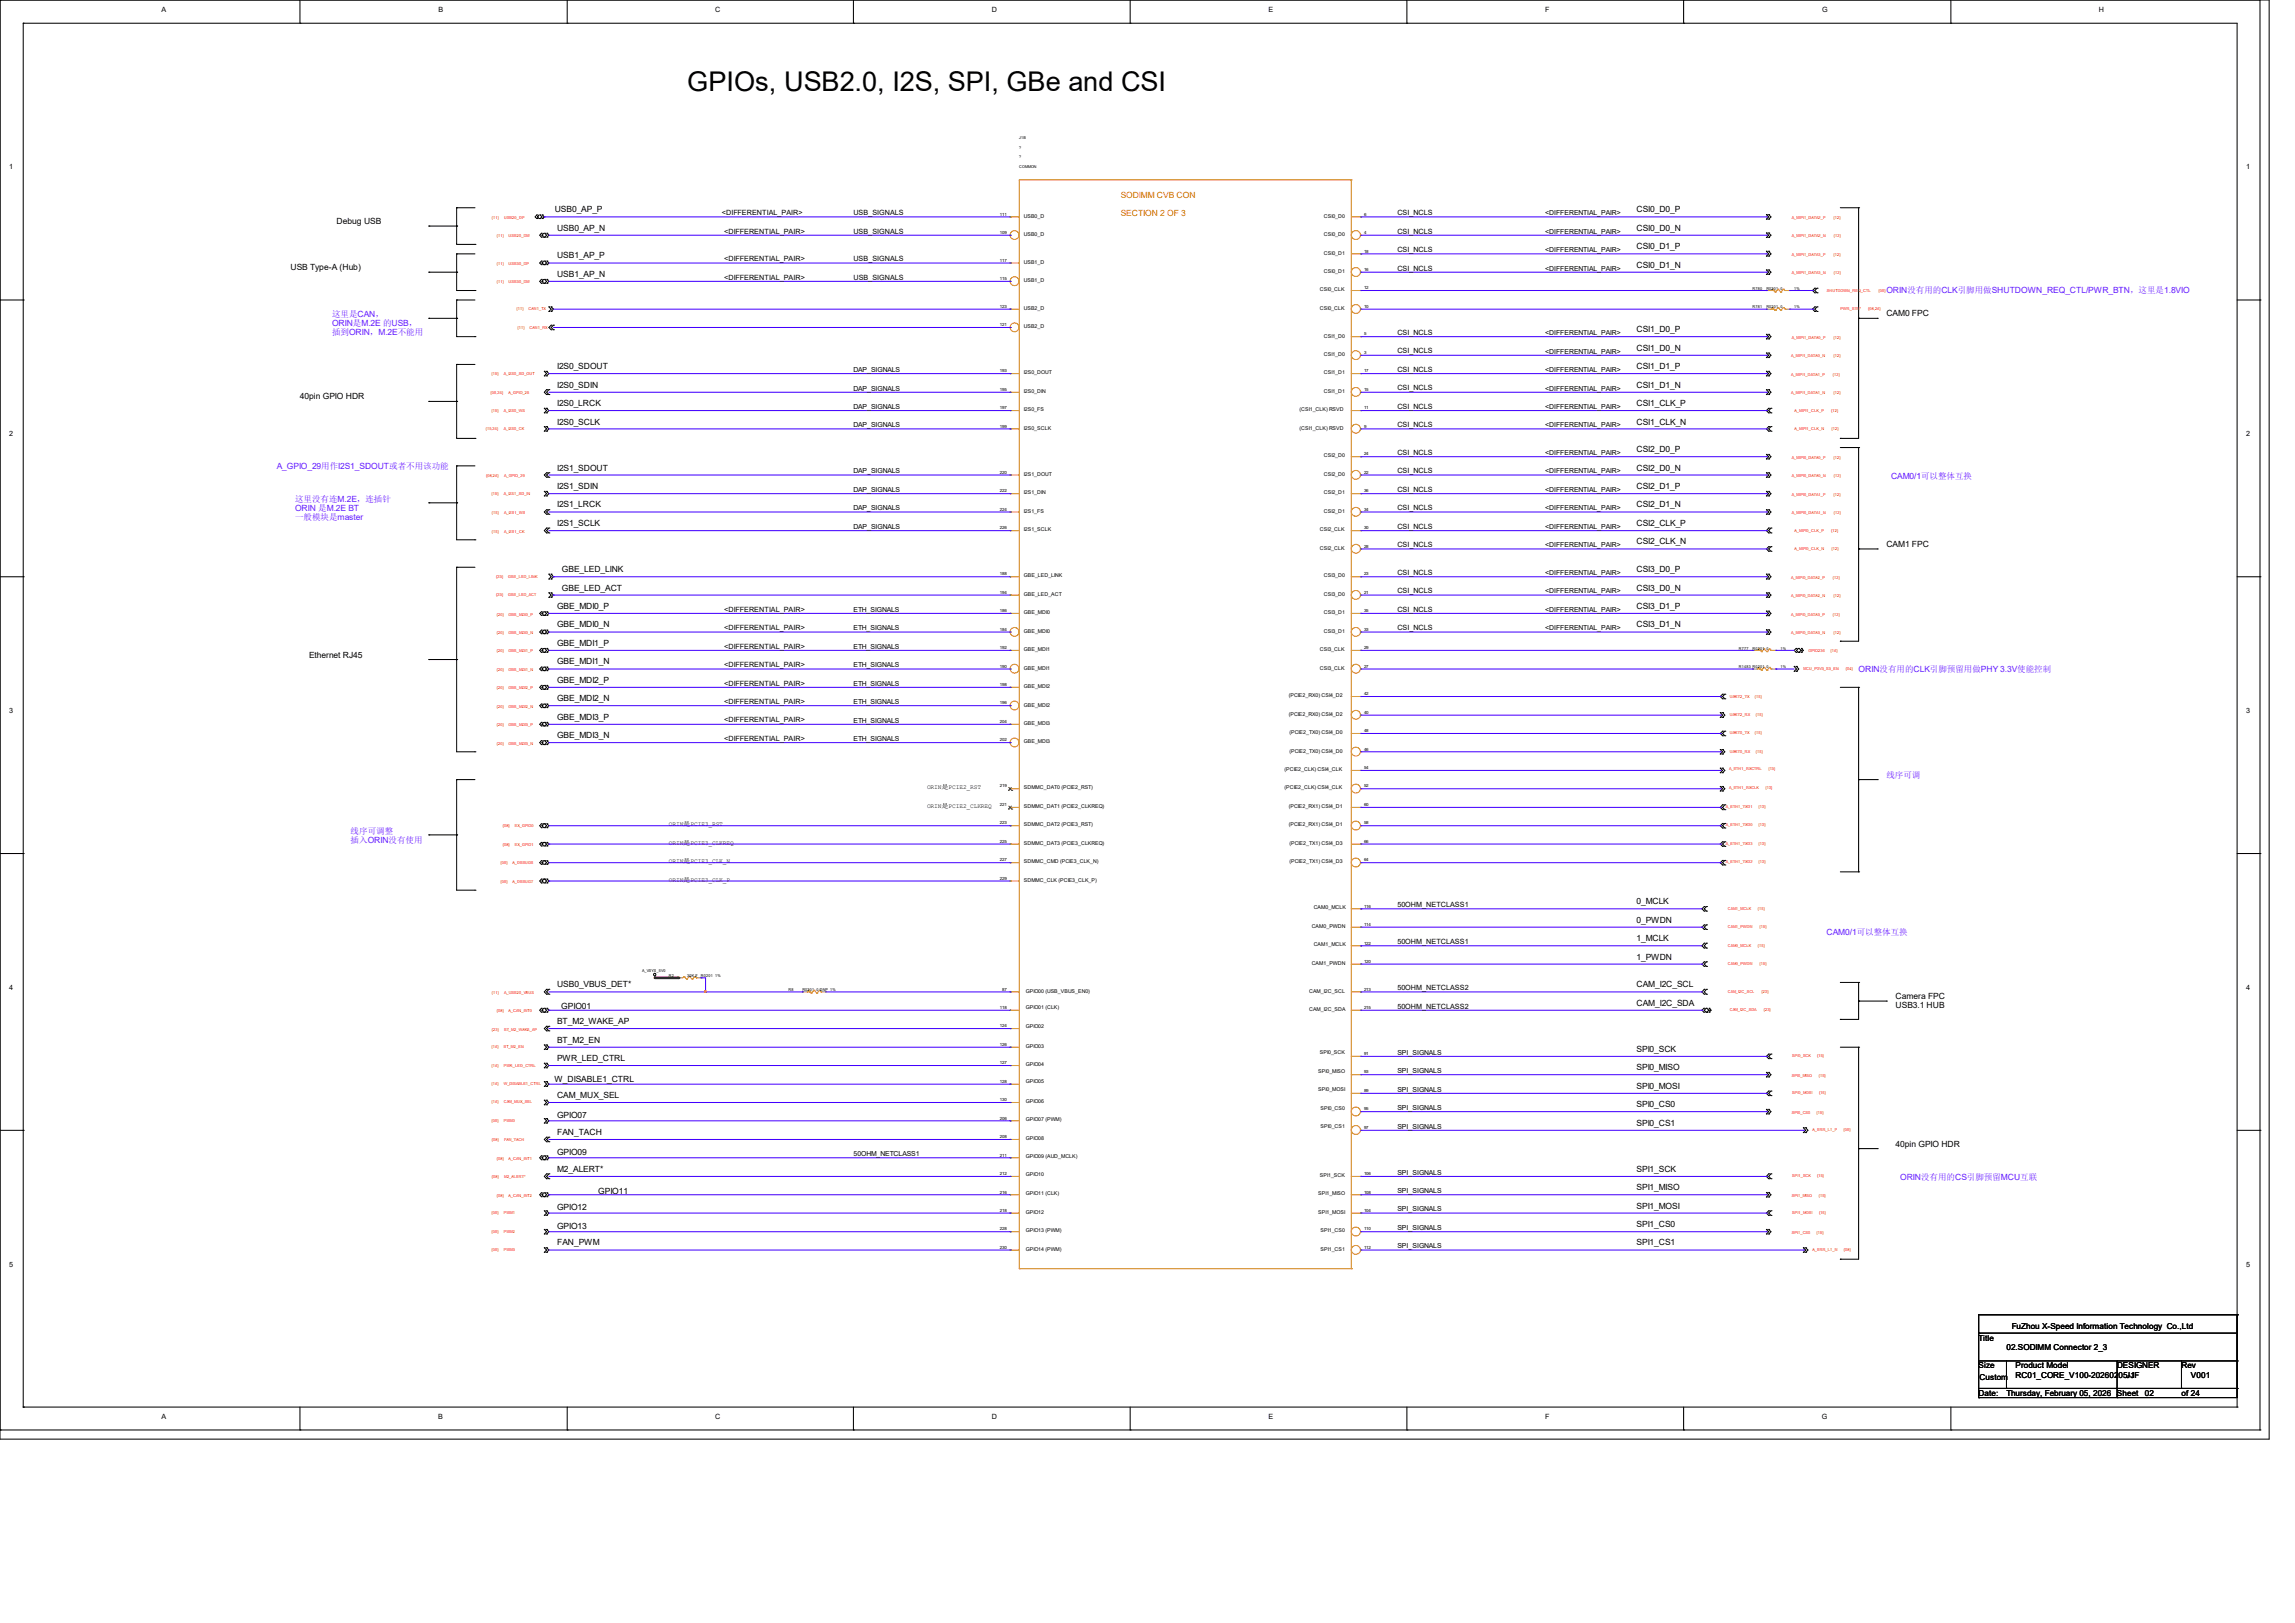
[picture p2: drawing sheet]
<svg xmlns="http://www.w3.org/2000/svg" width="297mm" height="210mm" viewBox="0 0 297 210" stroke-linecap="round" stroke-linejoin="round" font-family="sans-serif">
<defs><g id="words">
<text font-size="3.5" x="88.9" y="11.7">GPIOs, USB2.0, I2S, SPI, GBe and CSI</text>
<g font-size="1.1">
<text x="43.6" y="29">Debug USB</text>
<text x="71.8" y="27.5">USB0_AP_P</text>
<text x="72.1" y="29.8">USB0_AP_N</text>
<text x="211.8" y="29.8">CSI0_D0_N</text>
<text x="211.8" y="27.5">CSI0_D0_P</text>
<text x="37.6" y="35">USB Type-A (Hub)</text>
<text x="72.1" y="35.8">USB1_AP_N</text>
<text x="72.1" y="33.4">USB1_AP_P</text>
<text x="211.8" y="34.6">CSI0_D1_N</text>
<text x="211.8" y="32.3">CSI0_D1_P</text>
<text x="244.1" y="40.9">CAM0 FPC</text>
<text x="72.1" y="47.8">I2S0_SDOUT</text>
<text x="211.8" y="45.4">CSI1_D0_N</text>
<text x="211.8" y="43">CSI1_D0_P</text>
<text x="211.8" y="47.8">CSI1_D1_P</text>
<text x="38.8" y="51.7">40pin GPIO HDR</text>
<text x="72.1" y="52.5">I2S0_LRCK</text>
<text x="72.1" y="50.2">I2S0_SDIN</text>
<text x="211.8" y="52.5">CSI1_CLK_P</text>
<text x="211.8" y="50.2">CSI1_D1_N</text>
<text x="72.1" y="54.9">I2S0_SCLK</text>
<text x="211.8" y="54.9">CSI1_CLK_N</text>
<text x="211.8" y="58.5">CSI2_D0_P</text>
<text x="72.1" y="65.7">I2S1_LRCK</text>
<text x="72.1" y="63.3">I2S1_SDIN</text>
<text x="72.1" y="60.9">I2S1_SDOUT</text>
<text x="211.8" y="60.9">CSI2_D0_N</text>
<text x="211.8" y="65.7">CSI2_D1_N</text>
<text x="211.8" y="63.3">CSI2_D1_P</text>
<text x="72.1" y="68.1">I2S1_SCLK</text>
<text x="211.8" y="70.4">CSI2_CLK_N</text>
<text x="211.8" y="68.1">CSI2_CLK_P</text>
<text x="244.1" y="70.8">CAM1 FPC</text>
<text x="72.7" y="76.4">GBE_LED_ACT</text>
<text x="72.7" y="74">GBE_LED_LINK</text>
<text x="211.8" y="76.4">CSI3_D0_N</text>
<text x="211.8" y="74">CSI3_D0_P</text>
<text x="72.1" y="81.2">GBE_MDI0_N</text>
<text x="72.1" y="78.8">GBE_MDI0_P</text>
<text x="72.1" y="83.6">GBE_MDI1_P</text>
<text x="211.8" y="81.2">CSI3_D1_N</text>
<text x="211.8" y="78.8">CSI3_D1_P</text>
<text x="40" y="85.1">Ethernet RJ45</text>
<text x="72.1" y="86">GBE_MDI1_N</text>
<text x="72.1" y="88.3">GBE_MDI2_P</text>
<text x="72.1" y="90.8">GBE_MDI2_N</text>
<text x="72.1" y="95.5">GBE_MDI3_N</text>
<text x="72.1" y="93.1">GBE_MDI3_P</text>
<text x="211.8" y="117">0_MCLK</text>
<text x="211.8" y="119.4">0_PWDN</text>
<text x="211.8" y="121.8">1_MCLK</text>
<text x="211.8" y="124.2">1_PWDN</text>
<text x="72.1" y="127.8">USB0_VBUS_DET*</text>
<text x="72.6" y="130.6">GPIO01</text>
<text x="211.8" y="127.8">CAM_I2C_SCL</text>
<text x="211.8" y="130.1">CAM_I2C_SDA</text>
<text x="245.3" y="129.3">Camera FPC</text>
<text x="245.3" y="130.5">USB3.1 HUB</text>
<text x="72.1" y="134.9">BT_M2_EN</text>
<text x="72.1" y="132.5">BT_M2_WAKE_AP</text>
<text x="72.1" y="137.3">PWR_LED_CTRL</text>
<text x="211.8" y="136.1">SPI0_SCK</text>
<text x="71.8" y="140">W_DISABLE1_CTRL</text>
<text x="72.1" y="142.1">CAM_MUX_SEL</text>
<text x="211.8" y="143.3">SPI0_CS0</text>
<text x="211.8" y="138.5">SPI0_MISO</text>
<text x="211.8" y="140.9">SPI0_MOSI</text>
<text x="72.1" y="146.9">FAN_TACH</text>
<text x="72.1" y="144.7">GPIO07</text>
<text x="72.1" y="149.4">GPIO09</text>
<text x="211.8" y="145.7">SPI0_CS1</text>
<text x="245.3" y="148.4">40pin GPIO HDR</text>
<text x="72.1" y="151.6">M2_ALERT*</text>
<text x="77.4" y="154.5">GPIO11</text>
<text x="211.8" y="154">SPI1_MISO</text>
<text x="211.8" y="151.6">SPI1_SCK</text>
<text x="72.1" y="161.2">FAN_PWM</text>
<text x="72.1" y="156.6">GPIO12</text>
<text x="72.1" y="159">GPIO13</text>
<text x="211.8" y="158.8">SPI1_CS0</text>
<text x="211.8" y="161.2">SPI1_CS1</text>
<text x="211.8" y="156.4">SPI1_MOSI</text>
<text x="256.1" y="173.5">Title</text>
<text x="260.3" y="171.9">FuZhou X-Speed Information Technology Co.,Ltd</text>
<text x="256.1" y="177.1">Size</text>
<text x="256.2" y="178.6">Custom</text>
<text x="259.7" y="174.7">02.SODIMM Connector 2_3</text>
<text x="260.9" y="177.1">Product Model</text>
<text x="260.9" y="178.3">RC01_CORE_V100-20260205-1</text>
<text x="274" y="177.1">DESIGNER</text>
<text x="275.2" y="178.3">JJF</text>
<text x="282.3" y="177.1">Rev</text>
<text x="283.5" y="178.3">V001</text>
<text x="256.1" y="180.6">Date:</text>
<text x="259.7" y="180.6">Thursday, February 05, 2026 Sheet</text>
<text x="277.6" y="180.6">02</text>
<text x="282.3" y="180.6">of 24</text>
</g>
<g font-size="1.1" fill="#cc8006">
<text x="145" y="28">SECTION 2 OF 3</text>
<text x="145" y="25.6">SODIMM CVB CON</text>
</g>
<g font-size="1.1" fill="#8000ff">
<text x="43" y="41.1">这里是CAN，</text>
<text x="244.1" y="37.9">ORIN没有用的CLK引脚用做SHUTDOWN_REQ_CTL/PWR_BTN，这里是1.8VIO</text>
<text x="43" y="42.2">ORIN是M.2E 的USB，</text>
<text x="43" y="43.3">插到ORIN，M.2E不能用</text>
<text x="35.8" y="60.7">A_GPIO_29用作I2S1_SDOUT或者不用该功能</text>
<text x="38.2" y="64.9">这里没有连M.2E，连插针</text>
<text x="244.7" y="61.9">CAM0/1可以整体互换</text>
<text x="38.2" y="66.1">ORIN 是M.2E BT</text>
<text x="38.2" y="67.2">一般模块是master</text>
<text x="240.5" y="87">ORIN没有用的CLK引脚预留用做PHY 3.3V使能控制</text>
<text x="244.1" y="100.6">线序可调</text>
<text x="45.4" y="107.9">线序可调整</text>
<text x="45.4" y="109.1">插入ORIN没有使用</text>
<text x="236.4" y="121">CAM0/1可以整体互换</text>
<text x="245.9" y="152.7">ORIN没有用的CS引脚预留MCU互联</text>
</g>
<g font-size=".9">
<text x="20.9" y="1.6">A</text>
<text x="56.7" y="1.6">B</text>
<text x="92.5" y="1.6">C</text>
<text x="128.4" y="1.6">D</text>
<text x="164.2" y="1.6">E</text>
<text x="200" y="1.6">F</text>
<text x="235.8" y="1.6">G</text>
<text x="271.6" y="1.6">H</text>
<text x="1.2" y="21.8">1</text>
<text x="290.7" y="21.8">1</text>
<text x="93.4" y="27.8">&lt;DIFFERENTIAL_PAIR&gt;</text>
<text x="110.4" y="27.8">USB_SIGNALS</text>
<text x="180.8" y="27.8">CSI_NCLS</text>
<text x="200" y="27.9">&lt;DIFFERENTIAL_PAIR&gt;</text>
<text x="93.7" y="30.2">&lt;DIFFERENTIAL_PAIR&gt;</text>
<text x="93.7" y="33.8">&lt;DIFFERENTIAL_PAIR&gt;</text>
<text x="110.5" y="30.2">USB_SIGNALS</text>
<text x="110.5" y="33.8">USB_SIGNALS</text>
<text x="180.8" y="30.2">CSI_NCLS</text>
<text x="180.8" y="35">CSI_NCLS</text>
<text x="180.8" y="32.6">CSI_NCLS</text>
<text x="200" y="30.2">&lt;DIFFERENTIAL_PAIR&gt;</text>
<text x="200" y="35">&lt;DIFFERENTIAL_PAIR&gt;</text>
<text x="200" y="32.6">&lt;DIFFERENTIAL_PAIR&gt;</text>
<text x="93.7" y="36.2">&lt;DIFFERENTIAL_PAIR&gt;</text>
<text x="110.4" y="36.2">USB_SIGNALS</text>
<text x="180.8" y="45.7">CSI_NCLS</text>
<text x="180.8" y="43.3">CSI_NCLS</text>
<text x="200" y="45.8">&lt;DIFFERENTIAL_PAIR&gt;</text>
<text x="200" y="43.3">&lt;DIFFERENTIAL_PAIR&gt;</text>
<text x="110.4" y="52.9">DAP_SIGNALS</text>
<text x="110.4" y="50.5">DAP_SIGNALS</text>
<text x="110.4" y="48.1">DAP_SIGNALS</text>
<text x="180.8" y="52.9">CSI_NCLS</text>
<text x="180.8" y="50.5">CSI_NCLS</text>
<text x="180.8" y="48.1">CSI_NCLS</text>
<text x="200" y="52.9">&lt;DIFFERENTIAL_PAIR&gt;</text>
<text x="200" y="50.5">&lt;DIFFERENTIAL_PAIR&gt;</text>
<text x="200" y="48.1">&lt;DIFFERENTIAL_PAIR&gt;</text>
<text x="1.2" y="56.5">2</text>
<text x="110.4" y="55.3">DAP_SIGNALS</text>
<text x="180.8" y="55.3">CSI_NCLS</text>
<text x="180.8" y="58.9">CSI_NCLS</text>
<text x="200" y="55.3">&lt;DIFFERENTIAL_PAIR&gt;</text>
<text x="200" y="58.9">&lt;DIFFERENTIAL_PAIR&gt;</text>
<text x="290.7" y="56.5">2</text>
<text x="110.4" y="63.7">DAP_SIGNALS</text>
<text x="110.4" y="61.3">DAP_SIGNALS</text>
<text x="180.8" y="61.3">CSI_NCLS</text>
<text x="180.8" y="63.6">CSI_NCLS</text>
<text x="200" y="61.3">&lt;DIFFERENTIAL_PAIR&gt;</text>
<text x="200" y="63.7">&lt;DIFFERENTIAL_PAIR&gt;</text>
<text x="110.4" y="66">DAP_SIGNALS</text>
<text x="110.4" y="68.5">DAP_SIGNALS</text>
<text x="180.8" y="70.8">CSI_NCLS</text>
<text x="180.8" y="68.4">CSI_NCLS</text>
<text x="180.8" y="66">CSI_NCLS</text>
<text x="200" y="70.8">&lt;DIFFERENTIAL_PAIR&gt;</text>
<text x="200" y="68.5">&lt;DIFFERENTIAL_PAIR&gt;</text>
<text x="200" y="66">&lt;DIFFERENTIAL_PAIR&gt;</text>
<text x="180.8" y="76.8">CSI_NCLS</text>
<text x="180.8" y="74.4">CSI_NCLS</text>
<text x="200" y="76.8">&lt;DIFFERENTIAL_PAIR&gt;</text>
<text x="200" y="74.4">&lt;DIFFERENTIAL_PAIR&gt;</text>
<text x="93.7" y="81.5">&lt;DIFFERENTIAL_PAIR&gt;</text>
<text x="93.7" y="79.2">&lt;DIFFERENTIAL_PAIR&gt;</text>
<text x="93.7" y="83.9">&lt;DIFFERENTIAL_PAIR&gt;</text>
<text x="110.4" y="81.6">ETH_SIGNALS</text>
<text x="110.4" y="79.2">ETH_SIGNALS</text>
<text x="110.4" y="83.9">ETH_SIGNALS</text>
<text x="180.8" y="81.5">CSI_NCLS</text>
<text x="180.8" y="79.2">CSI_NCLS</text>
<text x="200" y="81.6">&lt;DIFFERENTIAL_PAIR&gt;</text>
<text x="200" y="79.2">&lt;DIFFERENTIAL_PAIR&gt;</text>
<text x="93.7" y="86.3">&lt;DIFFERENTIAL_PAIR&gt;</text>
<text x="93.7" y="88.7">&lt;DIFFERENTIAL_PAIR&gt;</text>
<text x="110.4" y="86.4">ETH_SIGNALS</text>
<text x="110.4" y="88.7">ETH_SIGNALS</text>
<text x="1.2" y="92.3">3</text>
<text x="93.7" y="91.1">&lt;DIFFERENTIAL_PAIR&gt;</text>
<text x="93.7" y="95.9">&lt;DIFFERENTIAL_PAIR&gt;</text>
<text x="93.7" y="93.5">&lt;DIFFERENTIAL_PAIR&gt;</text>
<text x="110.4" y="91.1">ETH_SIGNALS</text>
<text x="110.4" y="95.9">ETH_SIGNALS</text>
<text x="110.4" y="93.5">ETH_SIGNALS</text>
<text x="290.7" y="92.3">3</text>
<text x="180.8" y="117.3">50OHM_NETCLASS1</text>
<text x="180.8" y="122.1">50OHM_NETCLASS1</text>
<text x="1.2" y="128.1">4</text>
<text x="180.8" y="128.1">50OHM_NETCLASS2</text>
<text x="180.8" y="130.5">50OHM_NETCLASS2</text>
<text x="290.7" y="128.1">4</text>
<text x="180.8" y="136.5">SPI_SIGNALS</text>
<text x="180.8" y="143.6">SPI_SIGNALS</text>
<text x="180.8" y="138.9">SPI_SIGNALS</text>
<text x="180.8" y="141.3">SPI_SIGNALS</text>
<text x="110.4" y="149.6">50OHM_NETCLASS1</text>
<text x="180.8" y="146">SPI_SIGNALS</text>
<text x="180.8" y="154.4">SPI_SIGNALS</text>
<text x="180.8" y="152">SPI_SIGNALS</text>
<text x="180.8" y="159.2">SPI_SIGNALS</text>
<text x="180.8" y="161.5">SPI_SIGNALS</text>
<text x="180.8" y="156.8">SPI_SIGNALS</text>
<text x="1.2" y="163.9">5</text>
<text x="290.7" y="163.9">5</text>
<text x="20.9" y="183.6">A</text>
<text x="56.7" y="183.6">B</text>
<text x="92.5" y="183.6">C</text>
<text x="128.4" y="183.6">D</text>
<text x="164.2" y="183.6">E</text>
<text x="200" y="183.6">F</text>
<text x="235.8" y="183.6">G</text>
</g>
<g font-size=".8">
<text x="86.6" y="106.9">ORIN是PCIE3_RST</text>
<text x="120" y="102.2">ORIN是PCIE2_RST</text>
<text x="120" y="104.5">ORIN是PCIE2_CLKREQ</text>
<text x="86.6" y="109.3">ORIN是PCIE3_CLKREQ</text>
<text x="86.6" y="111.7">ORIN是PCIE3_CLK_N</text>
<text x="86.6" y="114.1">ORIN是PCIE3_CLK_P</text>
</g>
<g font-size=".7">
<text x="132.5" y="28.2">USB0_D</text>
<text x="171.3" y="28.2">CSI0_D0</text>
<text x="132.5" y="30.5">USB0_D</text>
<text x="132.5" y="34.1">USB1_D</text>
<text x="171.3" y="30.5">CSI0_D0</text>
<text x="171.3" y="35.3">CSI0_D1</text>
<text x="171.3" y="32.9">CSI0_D1</text>
<text x="132.5" y="36.5">USB1_D</text>
<text x="132.5" y="40.1">USB2_D</text>
<text x="170.8" y="40.1">CSI0_CLK</text>
<text x="170.8" y="37.7">CSI0_CLK</text>
<text x="132.5" y="42.5">USB2_D</text>
<text x="171.3" y="46.1">CSI1_D0</text>
<text x="171.3" y="43.7">CSI1_D0</text>
<text x="132.5" y="48.4">I2S0_DOUT</text>
<text x="132.5" y="50.8">I2S0_DIN</text>
<text x="132.5" y="53.2">I2S0_FS</text>
<text x="168.2" y="53.2">(CSI1_CLK) RSVD</text>
<text x="171.3" y="50.8">CSI1_D1</text>
<text x="171.3" y="48.4">CSI1_D1</text>
<text x="132.5" y="55.6">I2S0_SCLK</text>
<text x="168.2" y="55.6">(CSI1_CLK) RSVD</text>
<text x="171.3" y="59.2">CSI2_D0</text>
<text x="132.5" y="61.6">I2S1_DOUT</text>
<text x="132.5" y="64">I2S1_DIN</text>
<text x="171.3" y="61.6">CSI2_D0</text>
<text x="171.3" y="64">CSI2_D1</text>
<text x="132.5" y="66.3">I2S1_FS</text>
<text x="132.5" y="68.7">I2S1_SCLK</text>
<text x="170.8" y="71.1">CSI2_CLK</text>
<text x="170.8" y="68.7">CSI2_CLK</text>
<text x="171.3" y="66.3">CSI2_D1</text>
<text x="132.5" y="74.7">GBE_LED_LINK</text>
<text x="132.5" y="77.1">GBE_LED_ACT</text>
<text x="171.3" y="77.1">CSI3_D0</text>
<text x="171.3" y="74.7">CSI3_D0</text>
<text x="132.5" y="81.9">GBE_MDI0</text>
<text x="132.5" y="79.5">GBE_MDI0</text>
<text x="171.3" y="81.9">CSI3_D1</text>
<text x="171.3" y="79.5">CSI3_D1</text>
<text x="132.5" y="86.7">GBE_MDI1</text>
<text x="132.5" y="84.2">GBE_MDI1</text>
<text x="132.5" y="89">GBE_MDI2</text>
<text x="170.8" y="86.7">CSI3_CLK</text>
<text x="170.8" y="84.2">CSI3_CLK</text>
<text x="132.5" y="91.4">GBE_MDI2</text>
<text x="132.5" y="93.8">GBE_MDI3</text>
<text x="166.8" y="92.6">(PCIE2_RX0) CSI4_D2</text>
<text x="166.8" y="90.2">(PCIE2_RX0) CSI4_D2</text>
<text x="166.9" y="95">(PCIE2_TX0) CSI4_D0</text>
<text x="132.5" y="96.2">GBE_MDI3</text>
<text x="166.2" y="99.8">(PCIE2_CLK) CSI4_CLK</text>
<text x="166.9" y="97.4">(PCIE2_TX0) CSI4_D0</text>
<text x="132.5" y="102.2">SDMMC_DAT0 (PCIE2_RST)</text>
<text x="132.5" y="104.6">SDMMC_DAT1 (PCIE2_CLKREQ)</text>
<text x="132.5" y="106.9">SDMMC_DAT2 (PCIE3_RST)</text>
<text x="166.2" y="102.2">(PCIE2_CLK) CSI4_CLK</text>
<text x="166.8" y="106.9">(PCIE2_RX1) CSI4_D1</text>
<text x="166.8" y="104.6">(PCIE2_RX1) CSI4_D1</text>
<text x="132.5" y="109.3">SDMMC_DAT3 (PCIE3_CLKREQ)</text>
<text x="132.5" y="111.7">SDMMC_CMD (PCIE3_CLK_N)</text>
<text x="166.9" y="111.7">(PCIE2_TX1) CSI4_D3</text>
<text x="166.9" y="109.3">(PCIE2_TX1) CSI4_D3</text>
<text x="132.5" y="114.1">SDMMC_CLK (PCIE3_CLK_P)</text>
<text x="170" y="117.7">CAM0_MCLK</text>
<text x="169.8" y="120.1">CAM0_PWDN</text>
<text x="169.8" y="124.8">CAM1_PWDN</text>
<text x="170" y="122.5">CAM1_MCLK</text>
<text x="132.8" y="128.4">GPIO00 (USB_VBUS_EN0)</text>
<text x="132.8" y="130.6">GPIO01 (CLK)</text>
<text x="169.4" y="128.4">CAM_I2C_SCL</text>
<text x="169.4" y="130.8">CAM_I2C_SDA</text>
<text x="132.8" y="133">GPIO02</text>
<text x="132.8" y="135.6">GPIO03</text>
<text x="132.8" y="137.9">GPIO04</text>
<text x="170.8" y="136.4">SPI0_SCK</text>
<text x="132.8" y="140.1">GPIO05</text>
<text x="132.8" y="142.7">GPIO06</text>
<text x="170.6" y="141.2">SPI0_MOSI</text>
<text x="170.6" y="138.8">SPI0_MISO</text>
<text x="170.9" y="143.6">SPI0_CS0</text>
<text x="132.8" y="145">GPIO07 (PWM)</text>
<text x="132.8" y="147.5">GPIO08</text>
<text x="132.8" y="149.9">GPIO09 (AUD_MCLK)</text>
<text x="170.9" y="146">SPI0_CS1</text>
<text x="132.8" y="152.2">GPIO10</text>
<text x="132.8" y="154.7">GPIO11 (CLK)</text>
<text x="170.6" y="154.7">SPI1_MISO</text>
<text x="170.8" y="152.3">SPI1_SCK</text>
<text x="132.8" y="157.1">GPIO12</text>
<text x="132.8" y="159.5">GPIO13 (PWM)</text>
<text x="132.8" y="161.8">GPIO14 (PWM)</text>
<text x="170.6" y="157.1">SPI1_MOSI</text>
<text x="170.9" y="159.5">SPI1_CS0</text>
<text x="170.9" y="161.8">SPI1_CS1</text>
</g>
<g font-size=".6">
<text x="129.4" y="27.9">111</text>
<text x="176.5" y="27.9">6</text>
<text x="129.4" y="30.3">109</text>
<text x="129.4" y="33.9">117</text>
<text x="176.5" y="30.3">4</text>
<text x="176.5" y="35.1">16</text>
<text x="176.5" y="32.7">18</text>
<text x="129.4" y="36.2">115</text>
<text x="129.4" y="39.8">123</text>
<text x="176.5" y="39.8">10</text>
<text x="176.5" y="37.4">12</text>
<text x="129.4" y="42.2">121</text>
<text x="176.5" y="45.8">3</text>
<text x="176.5" y="43.4">5</text>
<text x="129.4" y="48.2">193</text>
<text x="129.4" y="50.6">195</text>
<text x="129.4" y="53">197</text>
<text x="176.5" y="53">11</text>
<text x="176.5" y="50.6">15</text>
<text x="176.5" y="48.2">17</text>
<text x="129.4" y="55.3">199</text>
<text x="176.5" y="55.3">9</text>
<text x="176.5" y="58.9">24</text>
<text x="129.4" y="61.3">220</text>
<text x="129.4" y="63.7">222</text>
<text x="176.5" y="61.3">22</text>
<text x="176.5" y="63.7">36</text>
<text x="129.4" y="66.1">224</text>
<text x="129.4" y="68.5">226</text>
<text x="176.5" y="70.9">28</text>
<text x="176.5" y="68.5">30</text>
<text x="176.5" y="66.1">34</text>
<text x="129.4" y="74.5">188</text>
<text x="129.4" y="76.8">194</text>
<text x="176.5" y="76.8">21</text>
<text x="176.5" y="74.5">23</text>
<text x="129.4" y="81.6">184</text>
<text x="129.4" y="79.2">186</text>
<text x="129.4" y="84">192</text>
<text x="176.5" y="84">29</text>
<text x="176.5" y="81.6">33</text>
<text x="176.5" y="79.2">35</text>
<text x="129.4" y="86.4">190</text>
<text x="129.4" y="88.8">198</text>
<text x="176.5" y="86.4">27</text>
<text x="176.5" y="90">42</text>
<text x="129.4" y="91.1">196</text>
<text x="129.4" y="95.9">202</text>
<text x="129.4" y="93.6">204</text>
<text x="176.5" y="92.4">40</text>
<text x="176.5" y="94.7">48</text>
<text x="129.4" y="101.9">219</text>
<text x="176.5" y="97.1">46</text>
<text x="176.5" y="101.9">52</text>
<text x="176.5" y="99.5">54</text>
<text x="129.4" y="104.3">221</text>
<text x="129.4" y="106.7">223</text>
<text x="176.5" y="106.7">58</text>
<text x="176.5" y="104.3">60</text>
<text x="129.4" y="109.1">225</text>
<text x="129.4" y="111.5">227</text>
<text x="129.4" y="113.8">229</text>
<text x="176.5" y="111.5">64</text>
<text x="176.5" y="109.1">66</text>
<text x="176.5" y="119.8">114</text>
<text x="176.5" y="117.4">116</text>
<text x="176.5" y="124.6">120</text>
<text x="176.5" y="122.2">122</text>
<text x="129.4" y="130.6">118</text>
<text x="129.7" y="128.2">87</text>
<text x="176.5" y="128.2">213</text>
<text x="176.5" y="130.6">215</text>
<text x="129.4" y="132.9">124</text>
<text x="129.4" y="135.3">126</text>
<text x="129.4" y="137.7">127</text>
<text x="176.5" y="136.5">91</text>
<text x="129.4" y="140.1">128</text>
<text x="129.4" y="142.5">130</text>
<text x="176.5" y="141.3">89</text>
<text x="176.5" y="138.9">93</text>
<text x="176.5" y="143.7">95</text>
<text x="129.4" y="144.9">206</text>
<text x="129.4" y="147.3">208</text>
<text x="129.4" y="149.7">211</text>
<text x="176.5" y="146.1">97</text>
<text x="129.4" y="152.1">212</text>
<text x="129.4" y="154.4">216</text>
<text x="176.5" y="152.1">106</text>
<text x="176.5" y="154.4">108</text>
<text x="129.4" y="156.8">218</text>
<text x="129.4" y="159.2">228</text>
<text x="129.4" y="161.6">230</text>
<text x="176.5" y="156.8">104</text>
<text x="176.5" y="159.2">110</text>
<text x="176.5" y="161.6">112</text>
</g>
<g font-size=".5">
<text x="131.9" y="17.9">J1B</text>
<text x="131.9" y="19.3">?</text>
<text x="131.9" y="20.5">?</text>
<text x="131.9" y="21.7">COMMON</text>
<text x="226.8" y="37.5">R780</text>
<text x="226.8" y="39.9">R781</text>
<text x="228.6" y="37.5">R0201</text>
<text x="228.6" y="39.9">R0201</text>
<text x="230.4" y="37.5">0</text>
<text x="230.4" y="39.9">0</text>
<text x="232.2" y="37.5">1%</text>
<text x="232.2" y="39.9">1%</text>
<text x="225" y="86.4">R1483 R0201</text>
<text x="225" y="84.1">R777</text>
<text x="226.8" y="84.1">R0201</text>
<text x="228.6" y="86.4">0</text>
<text x="228.6" y="84.1">0</text>
<text x="230.4" y="86.4">1%</text>
<text x="230.4" y="84.1">1%</text>
<text x="83.1" y="125.7">A_VSYS_5V0</text>
<text x="86.6" y="126.4">R2</text>
<text x="88.9" y="126.4">30K F</text>
<text x="90.7" y="126.4">R0201 1%</text>
<text x="102.1" y="128.2">R8</text>
<text x="103.8" y="128.2">R0201</text>
<text x="105.7" y="128.2">0 DNP 1%</text>
</g>
<g font-size=".5" fill="#f00">
<text x="63.7" y="28.3">{11}</text>
<text x="65.2" y="28.3">USB20_DP</text>
<text x="231.9" y="28.3">A_MIPI1_DATA2_P</text>
<text x="237.3" y="28.3">{12}</text>
<text x="64.3" y="30.7">{11}</text>
<text x="64.3" y="34.3">{11}</text>
<text x="65.8" y="30.7">USB20_DM</text>
<text x="65.8" y="34.3">USB30_DP</text>
<text x="231.9" y="30.7">A_MIPI1_DATA2_N</text>
<text x="231.9" y="33.1">A_MIPI1_DATA3_P</text>
<text x="231.9" y="35.5">A_MIPI1_DATA3_N</text>
<text x="237.3" y="33.1">{12}</text>
<text x="237.3" y="30.7">{12}</text>
<text x="237.3" y="35.5">{12}</text>
<text x="64.3" y="36.7">{11}</text>
<text x="65.8" y="36.7">USB30_DM</text>
<text x="66.8" y="40.1">{11}</text>
<text x="68.4" y="40.1">CAN1_TX</text>
<text x="236.4" y="37.8">SHUTDOWN_REQ_CTL</text>
<text x="238.2" y="40.1">PWR_BTN*</text>
<text x="241.8" y="40.1">{08,24}</text>
<text x="243.1" y="37.8">{08}</text>
<text x="67" y="42.5">{11}</text>
<text x="68.5" y="42.5">CAN1_RX</text>
<text x="231.8" y="46.2">A_MIPI1_DATA0_N</text>
<text x="231.9" y="43.9">A_MIPI1_DATA0_P</text>
<text x="237.3" y="43.9">{12}</text>
<text x="237.3" y="46.2">{12}</text>
<text x="63.5" y="51">{08,24}</text>
<text x="63.6" y="48.5">{15}</text>
<text x="63.6" y="53.3">{15}</text>
<text x="65.2" y="48.5">A_I2S0_SD_OUT</text>
<text x="65.2" y="53.3">A_I2S0_WS</text>
<text x="65.8" y="51">A_GPIO_25</text>
<text x="231.8" y="48.6">A_MIPI1_DATA1_P</text>
<text x="231.8" y="51">A_MIPI1_DATA1_N</text>
<text x="232.2" y="53.3">A_MIPI1_CLK_P</text>
<text x="237" y="53.3">{12}</text>
<text x="237.2" y="48.6">{12}</text>
<text x="237.3" y="51">{12}</text>
<text x="62.9" y="55.7">{15,24}</text>
<text x="65.2" y="55.7">A_I2S0_CK</text>
<text x="231.9" y="59.3">A_MIPI0_DATA0_P</text>
<text x="232.2" y="55.7">A_MIPI1_CLK_N</text>
<text x="237" y="55.7">{12}</text>
<text x="237.3" y="59.3">{12}</text>
<text x="62.9" y="61.8">{08,24}</text>
<text x="63.6" y="64">{15}</text>
<text x="65.2" y="64">A_I2S1_SD_IN</text>
<text x="65.2" y="61.8">A_GPIO_29</text>
<text x="231.9" y="61.8">A_MIPI0_DATA0_N</text>
<text x="231.9" y="64.1">A_MIPI0_DATA1_P</text>
<text x="237.3" y="64.1">{12}</text>
<text x="237.3" y="61.8">{12}</text>
<text x="63.7" y="66.5">{15}</text>
<text x="63.7" y="68.9">{15}</text>
<text x="65.2" y="66.5">A_I2S1_WS</text>
<text x="65.2" y="68.9">A_I2S1_CK</text>
<text x="231.9" y="66.5">A_MIPI0_DATA1_N</text>
<text x="232.2" y="68.8">A_MIPI0_CLK_P</text>
<text x="232.2" y="71.2">A_MIPI0_CLK_N</text>
<text x="237" y="68.8">{12}</text>
<text x="237" y="71.2">{12}</text>
<text x="237.3" y="66.5">{12}</text>
<text x="64.2" y="74.8">{23}</text>
<text x="64.2" y="77.1">{23}</text>
<text x="65.8" y="74.8">GBE_LED_LINK</text>
<text x="65.8" y="77.1">GBE_LED_ACT</text>
<text x="231.8" y="74.9">A_MIPI0_DATA2_P</text>
<text x="231.8" y="77.3">A_MIPI0_DATA2_N</text>
<text x="237.2" y="74.9">{12}</text>
<text x="237.3" y="77.3">{12}</text>
<text x="64.3" y="79.7">{20}</text>
<text x="64.3" y="82">{20}</text>
<text x="65.8" y="79.7">GBE_MDI0_P</text>
<text x="65.8" y="82">GBE_MDI0_N</text>
<text x="231.8" y="79.7">A_MIPI0_DATA3_P</text>
<text x="231.8" y="82">A_MIPI0_DATA3_N</text>
<text x="237.2" y="79.7">{12}</text>
<text x="237.3" y="82">{12}</text>
<text x="64.3" y="84.4">{20}</text>
<text x="64.3" y="86.8">{20}</text>
<text x="64.3" y="89.2">{20}</text>
<text x="65.8" y="84.4">GBE_MDI1_P</text>
<text x="65.8" y="86.8">GBE_MDI1_N</text>
<text x="65.8" y="89.2">GBE_MDI2_P</text>
<text x="233.4" y="86.7">MCU_P3V3_S3_EN</text>
<text x="234.1" y="84.4">GPIO236</text>
<text x="236.9" y="84.4">{14}</text>
<text x="238.9" y="86.7">{04}</text>
<text x="64.3" y="91.6">{20}</text>
<text x="64.3" y="94">{20}</text>
<text x="65.8" y="91.6">GBE_MDI2_N</text>
<text x="65.8" y="94">GBE_MDI3_P</text>
<text x="223.9" y="90.3">UART2_TX</text>
<text x="223.9" y="92.7">UART2_RX</text>
<text x="223.9" y="95">UART0_TX</text>
<text x="227.1" y="90.3">{15}</text>
<text x="227.1" y="95">{15}</text>
<text x="227.2" y="92.7">{15}</text>
<text x="64.3" y="96.3">{20}</text>
<text x="65.8" y="96.3">GBE_MDI3_N</text>
<text x="223.8" y="99.7">A_ETH1_RXCTRL</text>
<text x="223.9" y="97.4">UART0_RX</text>
<text x="227.2" y="97.4">{15}</text>
<text x="228.9" y="99.7">{13}</text>
<text x="65.1" y="107.1">{08}</text>
<text x="66.6" y="107.1">EX_GPIO0</text>
<text x="223.4" y="104.6">A_ETH1_TXD1</text>
<text x="223.4" y="106.9">A_ETH1_TXD0</text>
<text x="223.8" y="102.1">A_ETH1_RXCLK</text>
<text x="227.6" y="104.6">{13}</text>
<text x="227.6" y="106.9">{13}</text>
<text x="228.5" y="102.1">{13}</text>
<text x="64.8" y="111.8">{08}</text>
<text x="65.1" y="109.4">{08}</text>
<text x="66.3" y="111.8">A_DEBUG6</text>
<text x="66.6" y="109.4">EX_GPIO1</text>
<text x="223.4" y="109.3">A_ETH1_TXD3</text>
<text x="223.4" y="111.7">A_ETH1_TXD2</text>
<text x="227.6" y="109.3">{13}</text>
<text x="227.6" y="111.7">{13}</text>
<text x="64.8" y="114.2">{08}</text>
<text x="66.3" y="114.2">A_DEBUG7</text>
<text x="223.6" y="117.7">CAM1_MCLK</text>
<text x="227.5" y="117.7">{15}</text>
<text x="223.6" y="120.1">CAM1_PWDN</text>
<text x="223.6" y="122.5">CAM0_MCLK</text>
<text x="223.6" y="124.9">CAM0_PWDN</text>
<text x="227.5" y="122.5">{15}</text>
<text x="227.7" y="120.1">{15}</text>
<text x="227.7" y="124.9">{15}</text>
<text x="63.7" y="128.6">{11}</text>
<text x="64.3" y="131">{08}</text>
<text x="65.2" y="128.6">A_USB20_VBUS</text>
<text x="65.8" y="131">A_CAN_INT0</text>
<text x="223.6" y="128.5">CAM_I2C_SCL</text>
<text x="223.9" y="130.8">CAM_I2C_SDA</text>
<text x="228" y="128.5">{23}</text>
<text x="228.3" y="130.8">{23}</text>
<text x="63.6" y="135.6">{14}</text>
<text x="63.7" y="133.4">{23}</text>
<text x="65.2" y="135.6">BT_M2_EN</text>
<text x="65.2" y="133.4">BT_M2_WAKE_AP</text>
<text x="231.9" y="136.8">SPI0_SCK</text>
<text x="235.2" y="136.8">{15}</text>
<text x="63.6" y="138">{14}</text>
<text x="63.6" y="140.4">{14}</text>
<text x="63.6" y="142.8">{14}</text>
<text x="65.2" y="138">PWR_LED_CTRL</text>
<text x="65.2" y="140.4">W_DISABLE1_CTRL</text>
<text x="65.2" y="142.8">CAM_MUX_SEL</text>
<text x="231.9" y="139.4">SPI0_MISO</text>
<text x="231.9" y="141.6">SPI0_MOSI</text>
<text x="235.4" y="139.4">{15}</text>
<text x="235.4" y="141.6">{15}</text>
<text x="63.6" y="145.2">{08}</text>
<text x="63.7" y="147.7">{08}</text>
<text x="65.2" y="145.2">PWM0</text>
<text x="65.2" y="147.7">FAN_TACH</text>
<text x="231.9" y="144.1">SPI0_CS0</text>
<text x="234.6" y="146.4">A_ERR_L1_P</text>
<text x="235.1" y="144.1">{15}</text>
<text x="238.6" y="146.4">{08}</text>
<text x="63.7" y="152.5">{08}</text>
<text x="64.3" y="154.8">{08}</text>
<text x="64.3" y="150.1">{08}</text>
<text x="65.2" y="152.5">M2_ALERT*</text>
<text x="65.8" y="154.8">A_CAN_INT2</text>
<text x="65.8" y="150.1">A_CAN_INT1</text>
<text x="231.9" y="154.8">SPI1_MISO</text>
<text x="231.9" y="152.3">SPI1_SCK</text>
<text x="235.2" y="152.3">{15}</text>
<text x="235.4" y="154.8">{15}</text>
<text x="63.6" y="157.1">{08}</text>
<text x="63.6" y="159.5">{08}</text>
<text x="63.6" y="161.9">{08}</text>
<text x="65.2" y="157.1">PWM1</text>
<text x="65.2" y="159.5">PWM2</text>
<text x="65.2" y="161.9">PWM3</text>
<text x="231.9" y="159.6">SPI1_CS0</text>
<text x="231.9" y="157.1">SPI1_MOSI</text>
<text x="234.6" y="161.9">A_ERR_L1_N</text>
<text x="235.1" y="159.6">{15}</text>
<text x="235.4" y="157.1">{15}</text>
<text x="238.6" y="161.9">{08}</text>
</g>
</g></defs>
<g fill="none" stroke="#000" stroke-width=".13">
<path d="M0 0h.1M0 0h293.7v186.2h-293.7zM3 3h.1M3 3h286.5v179.1M3 3v179.1M38.8 3h.1M38.8 0v3M73.4 3h.1M73.4 0v3M110.4 3h.1M110.4 0v3M146.3 3h.1"/>
<path d="M146.3 0v3M182.1 3h.1M182.1 0v3M217.9 3h.1M217.9 0v3M252.5 3h.1M252.5 0v3M292.5 0v185M0 38.8h3M3 38.8h.1M55.5 35.2h.1M55.5 29.3h.1"/>
<path d="M55.5 35.2h3.6M55.5 29.3h3.6M59.1 35.2h.1M59.1 32.9h.1M59.1 38.8h.1M59.1 29.3h.1M59.1 26.9h.1M59.1 38.8h2.4M59.1 26.9h2.4M59.1 26.9v4.7h2.4M59.1 32.9v4.7h2.4M59.1 38.8v4.8h2.4"/>
<path d="M59.1 32.9h2.4M61.5 37.6h.1M61.5 31.6h.1M69.5 27.8h.1M69.5 28.3h.1M69.5 27.8l-.2 .3 .2 .2M69.6 28.1h.1M69.6 28.1l.2 .2M69.8 28.3h.1M69.8 27.8l-.2 .3M69.9 28.3h.1M69.9 27.8h.1"/>
<path d="M69.9 27.8l.2 .3-.2 .2M70.1 30.2h.1M70.1 30.7h.1M70.1 33.8h.1M70.1 34.2h.1M70.1 36.2h.1M70.1 36.7h.1M70.1 30.2l-.3 .2 .3 .3M70.1 33.8l-.3 .2 .3 .2M70.1 36.2l-.3 .2 .3 .3M70.1 30.4h.1M70.1 34h.1"/>
<path d="M70.1 36.4h.1M70.1 30.4l.3 .3M70.1 34l.3 .2M70.1 36.4l.3 .3M70.2 28.3h.1M70.2 27.8h.1M70.2 27.8l.2 .3-.2 .2M70.4 30.7h.1M70.4 34.2h.1M70.4 36.7h.1M70.4 30.2l-.3 .2M70.4 33.8l-.3 .2"/>
<path d="M70.4 36.2l-.3 .2M70.5 30.7h.1M70.5 30.2h.1M70.5 34.2h.1M70.5 33.8h.1M70.5 36.7h.1M70.5 36.2h.1M70.5 30.2l.2 .2-.2 .3M70.5 33.8l.2 .2-.2 .2M70.5 36.2l.2 .2-.2 .3M70.8 30.7h.1M70.8 30.2h.1"/>
<path d="M70.8 34.2h.1M70.8 33.8h.1M70.8 36.7h.1M70.8 36.2h.1M70.8 30.2l.2 .2-.2 .3M70.8 33.8l.2 .2-.2 .2M70.8 36.2l.2 .2-.2 .3M71 39.7h.1M71 39.7l.3 .3-.3 .3M71.3 39.7h.1M71.3 39.7l.3 .3-.3 .3M228.6 27.8h.1"/>
<path d="M228.6 28.4h.1M228.6 30.1h.1M228.6 30.7h.1M228.6 32.5h.1M228.6 33.1h.1M228.6 34.9h.1M228.6 35.5h.1M228.6 27.8l.3 .3-.3 .3M228.6 30.1l.3 .3-.3 .3M228.6 32.5l.3 .4-.3 .2M228.6 34.9l.3 .3-.3 .3M228.9 27.8h.1"/>
<path d="M228.9 28.4h.1M228.9 30.1h.1M228.9 30.7h.1M228.9 32.5h.1M228.9 33.1h.1M228.9 34.9h.1M228.9 35.5h.1M228.9 27.8l.3 .3-.3 .3M228.9 30.1l.3 .3-.3 .3M228.9 32.5l.3 .4-.3 .2M228.9 34.9l.3 .3-.3 .3M234.9 37.9h.1"/>
<path d="M234.9 37.3h.1M234.9 39.7h.1M234.9 37.3l-.3 .3 .3 .3M234.9 39.7l-.3 .3 .3 .3M235.2 37.3h.1M235.2 37.9h.1M235.2 39.7h.1M235.2 37.3l-.3 .3 .3 .3M235.2 39.7l-.3 .3 .3 .3M238.2 26.9h2.3M240.5 26.9h.1M240.5 26.9v29.8h-2.3"/>
<path d="M289.5 38.8h3M292.5 38.8h.1M55.5 41.2h.1M55.5 51.9h.1M55.5 41.2h3.6M55.5 51.9h3.6M59.1 41.2h.1M59.1 51.9h.1M59.1 47.2h.1M59.1 47.2v9.5h2.4M59.1 47.2h2.4M61.5 43.6h.1"/>
<path d="M61.5 56.7h.1M70.4 48h.1M70.4 48.6h.1M70.4 55.2h.1M70.4 55.8h.1M70.4 52.8h.1M70.4 53.4h.1M70.4 48l.3 .3-.3 .3M70.4 55.2l.3 .3-.3 .3M70.4 52.8l.3 .3-.3 .3M70.7 48.6h.1M70.7 48h.1"/>
<path d="M70.7 55.8h.1M70.7 55.2h.1M70.7 53.4h.1M70.7 52.8h.1M70.7 50.4h.1M70.7 51.1h.1M70.7 48l.3 .3-.3 .3M70.7 55.2l.3 .3-.3 .3M70.7 52.8l.3 .3-.3 .3M70.7 50.4l-.3 .4 .3 .3M71 50.4h.1M71 51.1h.1"/>
<path d="M71 40.3h.1M71 50.4l-.3 .4 .3 .3M71.3 40.3h.1M71.3 42.7h.1M71.3 42.1h.1M71.3 42.1l-.3 .3 .3 .3M71.6 42.7h.1M71.6 42.1h.1M71.6 42.1l-.3 .3 .3 .3M228.6 58.8h.1M228.6 59.4h.1M228.6 43.3h.1"/>
<path d="M228.6 43.9h.1M228.6 45.7h.1M228.6 46.3h.1M228.6 48h.1M228.6 48.6h.1M228.6 50.4h.1M228.6 51.1h.1M228.6 58.8l.3 .3-.3 .3M228.6 43.3l.3 .3-.3 .3M228.6 45.7l.3 .3-.3 .3M228.6 48l.3 .3-.3 .3M228.6 50.4l.3 .4-.3 .3"/>
<path d="M228.9 58.8h.1M228.9 59.4h.1M228.9 53.4h.1M228.9 52.8h.1M228.9 55.8h.1M228.9 55.2h.1M228.9 43.3h.1M228.9 43.9h.1M228.9 45.7h.1M228.9 46.3h.1M228.9 48h.1M228.9 48.6h.1"/>
<path d="M228.9 50.4h.1M228.9 51.1h.1M228.9 58.8l.3 .3-.3 .3M228.9 52.8l-.3 .3 .3 .3M228.9 55.2l-.3 .3 .3 .3M228.9 43.3l.3 .3-.3 .3M228.9 45.7l.3 .3-.3 .3M228.9 48l.3 .3-.3 .3M228.9 50.4l.3 .4-.3 .3M229.2 52.8h.1M229.2 53.4h.1M229.2 55.2h.1"/>
<path d="M229.2 55.8h.1M229.2 52.8l-.3 .3 .3 .3M229.2 55.2l-.3 .3 .3 .3M234.9 40.3h.1M235.2 40.3h.1M238.2 56.7h.1M238.2 57.9h2.3M240.5 41.2h.1M240.5 57.9h.1M240.5 57.9v25.1h-2.3M240.5 41.2h2.5M243 41.2h.1"/>
<path d="M0 74.6h3M3 74.6h.1M55.5 65.1h.1M55.5 65.1h3.6M59.1 73.4h.1M59.1 65.1h.1M59.1 60.3h.1M59.1 60.3v9.5h2.4M59.1 73.4v23.9h2.4M59.1 73.4h2.4M59.1 60.3h2.4M61.5 69.8h.1"/>
<path d="M70.1 79.2h.1M70.1 79.6h.1M70.1 79.2l-.3 .2 .3 .2M70.1 79.4h.1M70.1 79.4l.3 .2M70.4 79.6h.1M70.4 79.2l-.3 .2M70.4 63.6h.1M70.4 64.2h.1M70.4 63.6l.3 .3-.3 .3M70.5 79.6h.1M70.5 79.2h.1"/>
<path d="M70.5 79.2l.2 .2-.2 .2M70.7 64.2h.1M70.7 63.6h.1M70.7 66h.1M70.7 66.5h.1M70.7 68.3h.1M70.7 69h.1M70.7 61.2h.1M70.7 61.8h.1M70.7 63.6l.3 .3-.3 .3M70.7 66l-.3 .3 .3 .2M70.7 68.3l-.3 .4 .3 .3"/>
<path d="M70.7 61.2l-.3 .3 .3 .3M70.8 79.6h.1M70.8 79.2h.1M70.8 79.2l.2 .2-.2 .2M71 66h.1M71 66.5h.1M71 68.3h.1M71 69h.1M71 61.2h.1M71 61.8h.1M71 74.3h.1M71 74.9h.1"/>
<path d="M71 76.7h.1M71 77.3h.1M71 66l-.3 .3 .3 .2M71 68.3l-.3 .4 .3 .3M71 61.2l-.3 .3 .3 .3M71 74.3l.3 .3-.3 .3M71 76.7l.3 .3-.3 .3M71.3 74.9h.1M71.3 74.3h.1M71.3 77.3h.1M71.3 76.7h.1M71.3 74.3l.3 .3-.3 .3"/>
<path d="M71.3 76.7l.3 .3-.3 .3M228.6 74.3h.1M228.6 74.9h.1M228.6 76.7h.1M228.6 77.3h.1M228.6 79.1h.1M228.6 79.7h.1M228.6 61.2h.1M228.6 61.8h.1M228.6 63.6h.1M228.6 64.2h.1M228.6 66h.1"/>
<path d="M228.6 66.5h.1M228.6 74.3l.3 .3-.3 .3M228.6 76.7l.3 .3-.3 .3M228.6 79.1l.3 .3-.3 .3M228.6 61.2l.3 .3-.3 .3M228.6 63.6l.3 .3-.3 .3M228.6 66l.3 .3-.3 .2M228.9 69h.1M228.9 68.3h.1M228.9 71.3h.1M228.9 70.7h.1M228.9 74.3h.1"/>
<path d="M228.9 74.9h.1M228.9 76.7h.1M228.9 77.3h.1M228.9 79.1h.1M228.9 79.7h.1M228.9 61.2h.1M228.9 61.8h.1M228.9 63.6h.1M228.9 64.2h.1M228.9 66h.1M228.9 66.5h.1M228.9 68.3l-.3 .4 .3 .3"/>
<path d="M228.9 70.7l-.3 .3 .3 .3M228.9 74.3l.3 .3-.3 .3M228.9 76.7l.3 .3-.3 .3M228.9 79.1l.3 .3-.3 .3M228.9 61.2l.3 .3-.3 .3M228.9 63.6l.3 .3-.3 .3M228.9 66l.3 .3-.3 .2M229.2 68.3h.1M229.2 69h.1M229.2 70.7h.1M229.2 71.3h.1M229.2 68.3l-.3 .4 .3 .3"/>
<path d="M229.2 70.7l-.3 .3 .3 .3M240.5 71h.1M240.5 71h2.5M243 71h.1M289.5 74.6h3M292.5 74.6h.1M55.5 85.3h.1M55.5 85.3h3.6M59.1 85.3h.1M61.5 97.3h.1M70.1 81.5h.1M70.1 82h.1"/>
<path d="M70.1 83.9h.1M70.1 84.4h.1M70.1 86.3h.1M70.1 86.8h.1M70.1 88.7h.1M70.1 89.2h.1M70.1 91.1h.1M70.1 91.6h.1M70.1 93.5h.1M70.1 93.9h.1M70.1 95.8h.1M70.1 96.4h.1"/>
<path d="M70.1 81.5l-.3 .3 .3 .2M70.1 83.9l-.3 .3 .3 .2M70.1 86.3l-.3 .3 .3 .2M70.1 88.7l-.3 .2 .3 .3M70.1 91.1l-.3 .2 .3 .3M70.1 93.5l-.3 .2 .3 .2M70.1 95.8l-.3 .3 .3 .3M70.1 81.8h.1M70.1 84.2h.1M70.1 86.6h.1M70.1 88.9h.1M70.1 91.3h.1"/>
<path d="M70.1 93.7h.1M70.1 96.1h.1M70.1 81.8l.3 .2M70.1 84.2l.3 .2M70.1 86.6l.3 .2M70.1 88.9l.3 .3M70.1 91.3l.3 .3M70.1 93.7l.3 .2M70.1 96.1l.3 .3M70.4 82h.1M70.4 84.4h.1M70.4 86.8h.1"/>
<path d="M70.4 89.2h.1M70.4 91.6h.1M70.4 93.9h.1M70.4 96.4h.1M70.4 81.5l-.3 .3M70.4 83.9l-.3 .3M70.4 86.3l-.3 .3M70.4 88.7l-.3 .2M70.4 91.1l-.3 .2M70.4 93.5l-.3 .2M70.4 95.8l-.3 .3M70.5 82h.1"/>
<path d="M70.5 81.5h.1M70.5 84.4h.1M70.5 83.9h.1M70.5 86.8h.1M70.5 86.3h.1M70.5 89.2h.1M70.5 88.7h.1M70.5 91.6h.1M70.5 91.1h.1M70.5 93.9h.1M70.5 93.5h.1M70.5 96.4h.1"/>
<path d="M70.5 95.8h.1M70.5 81.5l.2 .3-.2 .2M70.5 83.9l.2 .3-.2 .2M70.5 86.3l.2 .3-.2 .2M70.5 88.7l.2 .2-.2 .3M70.5 91.1l.2 .2-.2 .3M70.5 93.5l.2 .2-.2 .2M70.5 95.8l.2 .3-.2 .3M70.8 82h.1M70.8 81.5h.1M70.8 84.4h.1M70.8 83.9h.1"/>
<path d="M70.8 86.8h.1M70.8 86.3h.1M70.8 89.2h.1M70.8 88.7h.1M70.8 91.6h.1M70.8 91.1h.1M70.8 93.9h.1M70.8 93.5h.1M70.8 96.4h.1M70.8 95.8h.1M70.8 81.5l.2 .3-.2 .2M70.8 83.9l.2 .3-.2 .2"/>
<path d="M70.8 86.3l.2 .3-.2 .2M70.8 88.7l.2 .2-.2 .3M70.8 91.1l.2 .2-.2 .3M70.8 93.5l.2 .2-.2 .2M70.8 95.8l.2 .3-.2 .3M222.6 92.8h.1M222.6 92.2h.1M222.6 97.6h.1M222.6 97h.1M222.6 100h.1M222.6 99.4h.1M222.6 92.2l.3 .3-.3 .3"/>
<path d="M222.6 97l.3 .3-.3 .3M222.6 99.4l.3 .3-.3 .3M222.9 90.4h.1M222.9 89.8h.1M222.9 92.8h.1M222.9 92.2h.1M222.9 95.2h.1M222.9 94.6h.1M222.9 97.6h.1M222.9 97h.1M222.9 100h.1M222.9 99.4h.1"/>
<path d="M222.9 89.8l-.3 .3 .3 .3M222.9 92.2l.3 .3-.3 .3M222.9 94.6l-.3 .3 .3 .3M222.9 97l.3 .3-.3 .3M222.9 99.4l.3 .3-.3 .3M223.2 89.8h.1M223.2 90.4h.1M223.2 94.6h.1M223.2 95.2h.1M223.2 89.8l-.3 .3 .3 .3M223.2 94.6l-.3 .3 .3 .3M228.6 81.5h.1"/>
<path d="M228.6 82.1h.1M228.6 81.5l.3 .3-.3 .3M228.9 81.5h.1M228.9 82.1h.1M228.9 81.5l.3 .3-.3 .3M232.2 86.9h.1M232.2 86.2h.1M232.2 86.2l.3 .4-.3 .3M232.5 84.4h.1M232.5 83.9h.1M232.5 83.9l-.3 .3 .3 .2M232.5 86.9h.1"/>
<path d="M232.5 86.2h.1M232.5 86.2l.3 .4-.3 .3M232.7 84.4h.1M232.7 83.9h.1M232.7 83.9l-.2 .3 .2 .2M232.8 84.4h.1M232.8 83.9l.3 .3M233.1 84.2h.1M233.1 84.2l-.3 .2M233.1 83.9h.1M233.1 84.4h.1M233.1 83.9l.3 .3-.3 .2"/>
<path d="M238.2 83h.1M238.2 88.9h2.3M240.5 88.9h.1M240.5 88.9v23.9M0 110.4h3M3 110.4h.1M55.5 108h.1M55.5 108h3.6M59.1 108h.1M59.1 100.9h.1M59.1 100.9h2.4M59.1 100.9v14.3h2.4"/>
<path d="M61.5 115.2h.1M70.1 107.1h.1M70.1 106.6h.1M70.1 109.5h.1M70.1 109h.1M70.1 111.8h.1M70.1 111.4h.1M70.1 114.3h.1M70.1 113.7h.1M70.1 106.6l-.3 .2 .3 .3M70.1 109l-.3 .2 .3 .3M70.1 111.4l-.3 .2 .3 .2"/>
<path d="M70.1 113.7l-.3 .3 .3 .3M70.1 106.8h.1M70.1 109.2h.1M70.1 111.6h.1M70.1 114h.1M70.1 106.8l.3 .3M70.1 109.2l.3 .3M70.1 111.6l.3 .2M70.1 114l.3 .3M70.4 106.6h.1M70.4 109h.1M70.4 111.4h.1"/>
<path d="M70.4 113.7h.1M70.4 106.6l-.3 .2M70.4 109l-.3 .2M70.4 111.4l-.3 .2M70.4 113.7l-.3 .3M70.5 106.6h.1M70.5 107.1h.1M70.5 109h.1M70.5 109.5h.1M70.5 111.4h.1M70.5 111.8h.1M70.5 113.7h.1"/>
<path d="M70.5 114.3h.1M70.5 106.6l.2 .2-.2 .3M70.5 109l.2 .2-.2 .3M70.5 111.4l.2 .2-.2 .2M70.5 113.7l.2 .3-.2 .3M70.8 106.6h.1M70.8 107.1h.1M70.8 109h.1M70.8 109.5h.1M70.8 111.4h.1M70.8 111.8h.1M70.8 113.7h.1"/>
<path d="M70.8 114.3h.1M70.8 106.6l.2 .2-.2 .3M70.8 109l.2 .2-.2 .3M70.8 111.4l.2 .2-.2 .2M70.8 113.7l.2 .3-.2 .3M220.6 117.9h.1M220.6 117.3h.1M220.6 119.7h.1M220.6 117.3l-.3 .3 .3 .3M220.6 119.7l-.3 .3 .3 .3M220.9 117.3h.1M220.9 117.9h.1"/>
<path d="M220.9 119.7h.1M220.9 117.3l-.3 .3 .3 .3M220.9 119.7l-.3 .3 .3 .3M222.6 102.4h.1M222.6 101.8h.1M222.6 101.8l.3 .3-.3 .3M222.9 104.8h.1M222.9 104.1h.1M222.9 107.1h.1M222.9 106.6h.1M222.9 102.4h.1M222.9 101.8h.1"/>
<path d="M222.9 109.5h.1M222.9 108.9h.1M222.9 111.9h.1M222.9 111.3h.1M222.9 104.1l-.3 .4 .3 .3M222.9 106.6l-.3 .2 .3 .3M222.9 101.8l.3 .3-.3 .3M222.9 108.9l-.3 .3 .3 .3M222.9 111.3l-.3 .3 .3 .3M223.2 104.1h.1M223.2 104.8h.1M223.2 106.6h.1"/>
<path d="M223.2 107.1h.1M223.2 108.9h.1M223.2 109.5h.1M223.2 111.3h.1M223.2 111.9h.1M223.2 104.1l-.3 .4 .3 .3M223.2 106.6l-.3 .2 .3 .3M223.2 108.9l-.3 .3 .3 .3M223.2 111.3l-.3 .3 .3 .3M238.2 112.8h2.3M240.5 112.8h.1M240.5 100.9h.1"/>
<path d="M240.5 100.9h2.5M243 100.9h.1M289.5 110.4h3M292.5 110.4h.1M70.1 130.5h.1M70.1 131h.1M70.1 130.5l-.3 .2 .3 .3M70.1 130.7h.1M70.1 130.7l.3 .3M70.4 131h.1M70.4 130.5l-.3 .2M70.4 135.2h.1"/>
<path d="M70.4 135.8h.1M70.4 137.6h.1M70.4 138.2h.1M70.4 140h.1M70.4 135.2l.3 .3-.3 .3M70.4 137.6l.3 .3-.3 .3M70.4 140l.3 .3-.3 .3M70.5 131h.1M70.5 130.5h.1M70.5 130.5l.2 .2-.2 .3M70.7 128h.1M70.7 128.7h.1"/>
<path d="M70.7 132.8h.1M70.7 133.4h.1M70.7 135.8h.1M70.7 135.2h.1M70.7 138.2h.1M70.7 137.6h.1M70.7 140h.1M70.7 128l-.3 .4 .3 .3M70.7 132.8l-.3 .3 .3 .3M70.7 135.2l.3 .3-.3 .3M70.7 137.6l.3 .3-.3 .3M70.7 140l.3 .3-.3 .3"/>
<path d="M70.8 131h.1M70.8 130.5h.1M70.8 130.5l.2 .2-.2 .3M71 128h.1M71 128.7h.1M71 132.8h.1M71 133.4h.1M71 128l-.3 .4 .3 .3M71 132.8l-.3 .3 .3 .3M84.8 126.5h.1M84.8 126.3v.2M220.5 131h.1"/>
<path d="M220.5 130.5h.1M220.5 130.5l-.2 .2 .2 .3M220.6 120.3h.1M220.6 122.7h.1M220.6 122h.1M220.6 125.1h.1M220.6 124.5h.1M220.6 128.7h.1M220.6 128h.1M220.6 122l-.3 .4 .3 .3M220.6 124.5l-.3 .3 .3 .3M220.6 128l-.3 .4 .3 .3"/>
<path d="M220.8 131h.1M220.8 130.5h.1M220.8 130.5l-.2 .2 .2 .3M220.9 120.3h.1M220.9 122h.1M220.9 122.7h.1M220.9 124.5h.1M220.9 125.1h.1M220.9 128h.1M220.9 128.7h.1M220.9 128l-.3 .4 .3 .3M220.9 122l-.3 .4 .3 .3"/>
<path d="M220.9 124.5l-.3 .3 .3 .3M220.9 131h.1M220.9 130.5l.2 .2M221.1 130.7h.1M221.1 130.7l-.2 .3M221.2 130.5h.1M221.2 131h.1M221.2 130.5l.2 .2-.2 .3M228.6 138.8h.1M228.6 139.4h.1M228.6 138.8l.3 .3-.3 .3M228.9 137h.1"/>
<path d="M228.9 136.4h.1M228.9 138.8h.1M228.9 139.4h.1M228.9 136.4l-.3 .3 .3 .3M228.9 138.8l.3 .3-.3 .3M229.2 136.4h.1M229.2 137h.1M229.2 136.4l-.3 .3 .3 .3M238.2 131.9h.1M238.2 135.5h2.3M238.2 127.1h2.3M240.5 135.5h.1"/>
<path d="M240.5 127.1h.1M240.5 129.5h.1M240.5 127.1v4.8h-2.3M240.5 135.5v27.4h-2.3M240.5 129.5h3.6M244.1 129.5h.1M0 146.3h3M3 146.3h.1M70.1 154.3h.1M70.1 154.9h.1M70.1 149.6h.1M70.1 150.1h.1"/>
<path d="M70.1 154.3l-.3 .3 .3 .3M70.1 149.6l-.3 .2 .3 .3M70.1 154.6h.1M70.1 149.8h.1M70.1 154.6l.3 .3M70.1 149.8l.3 .3M70.4 154.9h.1M70.4 150.1h.1M70.4 154.3l-.3 .3M70.4 149.6l-.3 .2M70.4 140.6h.1M70.4 142.4h.1"/>
<path d="M70.4 143h.1M70.4 144.7h.1M70.4 145.3h.1M70.4 156.7h.1M70.4 157.3h.1M70.4 159.1h.1M70.4 159.7h.1M70.4 142.4l.3 .3-.3 .3M70.4 144.7l.3 .3-.3 .3M70.4 156.7l.3 .3-.3 .3M70.4 159.1l.3 .3-.3 .3M70.5 154.9h.1"/>
<path d="M70.5 154.3h.1M70.5 150.1h.1M70.5 149.6h.1M70.5 154.3l.2 .3-.2 .3M70.5 149.6l.2 .2-.2 .3M70.7 147.2h.1M70.7 147.7h.1M70.7 151.9h.1M70.7 152.5h.1M70.7 140.6h.1M70.7 143h.1M70.7 142.4h.1"/>
<path d="M70.7 145.3h.1M70.7 144.7h.1M70.7 157.3h.1M70.7 156.7h.1M70.7 159.7h.1M70.7 159.1h.1M70.7 147.2l-.3 .2 .3 .3M70.7 151.9l-.3 .3 .3 .3M70.7 142.4l.3 .3-.3 .3M70.7 144.7l.3 .3-.3 .3M70.7 156.7l.3 .3-.3 .3M70.7 159.1l.3 .3-.3 .3"/>
<path d="M70.8 154.9h.1M70.8 154.3h.1M70.8 150.1h.1M70.8 149.6h.1M70.8 154.3l.2 .3-.2 .3M70.8 149.6l.2 .2-.2 .3M71 147.2h.1M71 147.7h.1M71 151.9h.1M71 152.5h.1M71 147.2l-.3 .2 .3 .3M71 151.9l-.3 .3 .3 .3"/>
<path d="M228.6 143.6h.1M228.6 144.1h.1M228.6 154.3h.1M228.6 154.9h.1M228.6 159.1h.1M228.6 159.7h.1M228.6 143.6l.3 .2-.3 .3M228.6 154.3l.3 .3-.3 .3M228.6 159.1l.3 .3-.3 .3M228.9 141.8h.1M228.9 141.2h.1M228.9 143.6h.1"/>
<path d="M228.9 144.1h.1M228.9 152.5h.1M228.9 151.9h.1M228.9 154.3h.1M228.9 154.9h.1M228.9 159.1h.1M228.9 159.7h.1M228.9 157.3h.1M228.9 156.7h.1M228.9 141.2l-.3 .3 .3 .3M228.9 143.6l.3 .2-.3 .3M228.9 151.9l-.3 .3 .3 .3"/>
<path d="M228.9 154.3l.3 .3-.3 .3M228.9 159.1l.3 .3-.3 .3M228.9 156.7l-.3 .3 .3 .3M229.2 141.2h.1M229.2 141.8h.1M229.2 151.9h.1M229.2 152.5h.1M229.2 156.7h.1M229.2 157.3h.1M229.2 141.2l-.3 .3 .3 .3M229.2 151.9l-.3 .3 .3 .3M229.2 156.7l-.3 .3 .3 .3"/>
<path d="M233.4 146.6h.1M233.4 145.9h.1M233.4 145.9l.3 .4-.3 .3M233.7 146.6h.1M233.7 145.9h.1M233.7 145.9l.3 .4-.3 .3M240.5 148.6h.1M240.5 148.6h2.5M243 148.6h.1M289.5 146.3h3M292.5 146.3h.1M70.4 161.5h.1"/>
<path d="M70.4 162.1h.1M70.4 161.5l.3 .3-.3 .3M70.7 162.1h.1M70.7 161.5h.1M70.7 161.5l.3 .3-.3 .3M233.4 162.1h.1M233.4 161.5h.1M233.4 161.5l.3 .3-.3 .3M233.7 162.1h.1M233.7 161.5h.1M233.7 161.5l.3 .3-.3 .3M238.2 162.9h.1"/>
<path d="M256.1 172.5h.1M256.1 172.5h33.4M256.1 176.1h33.4M256.1 179.7h33.4M259.7 179.7h.1M259.7 176.1v3.6M274 179.7h.1M274 176.1v4.7M282.3 179.7h.1M282.3 176.1v3.6M289.5 170.1h.1M289.5 176.1h.1"/>
<path d="M289.5 179.7h.1M289.5 170.1h-33.4v10.7M0 185h.1M0 185h292.5M3 182.1h.1M3 182.1h286.5M38.8 185h.1M38.8 182.1v2.9M73.4 185h.1M73.4 182.1v2.9M110.4 185h.1M110.4 182.1v2.9"/>
<path d="M146.3 185h.1M146.3 182.1v2.9M182.1 185h.1M182.1 182.1v2.9M217.9 185h.1M217.9 182.1v2.9M252.5 185h.1M252.5 182.1v2.9M256.1 180.8h.1M256.1 180.8h33.4M274 180.8h.1M289.5 182.1h.1"/>
<path d="M292.5 185h.1"/>
<circle cx="84.7" cy="126.1" r=".16"/>
</g>
<g fill="none" stroke="#cc8006" stroke-width=".13">
<path d="M130.7 28.1h.1M130.7 34h.1M130.7 28.1h1.2M130.7 34h1.2M174.9 23.3h.1M174.9 37.6h1.2M174.9 28.1h1.2M174.9 32.9h1.2M174.9 23.3v140.9M174.9 23.3h-43v140.9M176.1 28.1h.1M176.1 32.9h.1"/>
<path d="M176.1 37.6h.1M229.4 37.4h.1M229.4 39.8h.1M229.4 37.4l-.2 .2h.4M229.4 37.4l.3 .4M229.4 39.8l-.2 .2h.4M229.4 39.8l.3 .4M229.6 37.6h.1M229.7 37.8h.1M230.1 37.4h.1M230.1 39.8h.1M230.1 37.4l-.4 .4"/>
<path d="M230.1 37.4l.4 .4M230.1 39.8l-.4 .4M230.1 39.8l.4 .4M230.5 37.8h.1M230.8 37.4h.1M230.8 39.8h.1M230.8 37.4l-.3 .4M230.8 37.4l.2 .2M230.8 39.8l-.3 .4M230.8 39.8l.2 .2M231 37.6h.1M130.7 40h.1"/>
<path d="M130.7 50.8h.1M130.7 48.3h.1M130.7 55.5h.1M130.7 53.1h.1M130.7 40h1.2M130.7 48.3h1.2M130.7 53.1h1.2M130.7 50.8h1.2M130.7 55.5h1.2M174.9 43.6h1.2M174.9 48.3h1.2M174.9 53.1h1.2"/>
<path d="M174.9 59.1h1.2M176.1 43.6h.1M176.1 48.3h.1M176.1 53.1h.1M176.1 59.1h.1M229.6 40h.1M229.7 40.2h.1M230.5 40.2h.1M231 40h.1M130.7 61.5h.1M130.7 68.7h.1M130.7 63.9h.1"/>
<path d="M130.7 66.3h.1M130.7 79.4h.1M130.7 74.6h.1M130.7 77h.1M130.7 63.9h1.2M130.7 68.7h1.2M130.7 74.6h1.2M130.7 79.4h1.2M130.7 61.5h1.2M130.7 66.3h1.2M130.7 77h1.2M174.9 63.9h1.2"/>
<path d="M174.9 68.7h1.2M174.9 74.6h1.2M174.9 79.4h1.2M176.1 63.9h.1M176.1 68.7h.1M176.1 74.6h.1M176.1 79.4h.1M130.7 84.2h.1M130.7 88.9h.1M130.7 93.7h.1M130.7 84.2h1.2M130.7 88.9h1.2"/>
<path d="M130.7 93.7h1.2M174.9 84.2h1.2M174.9 90.1h1.2M174.9 99.7h1.2M174.9 94.9h1.2M176.1 84.2h.1M176.1 90.1h.1M176.1 99.7h.1M176.1 94.9h.1M227.6 86.4h.1M227.6 84h.1M227.6 84l-.2 .2h.4"/>
<path d="M227.6 86.4l-.2 .2h.4M227.6 86.4l.4 .3M227.6 84l.4 .3M227.8 86.6h.1M227.8 84.2h.1M228 86.7h.1M228 84.3h.1M228.3 86.4h.1M228.3 84h.1M228.3 86.4l-.3 .3M228.3 86.4l.4 .3M228.3 84l-.3 .3"/>
<path d="M228.3 84l.4 .3M228.7 86.7h.1M228.7 84.3h.1M229 86.4h.1M229 84h.1M229 86.4l-.3 .3M229 86.4l.2 .2M229 84l-.3 .3M229 84l.2 .2M229.2 86.6h.1M229.2 84.2h.1M130.7 114h.1"/>
<path d="M130.7 104.5h.1M130.7 102.1h.1M130.7 106.8h.1M130.7 109.2h.1M130.7 111.6h.1M130.7 114h1.2M130.7 109.2h1.2M130.7 104.5h1.2M130.7 102.1h1.2M130.7 106.8h1.2M130.7 111.6h1.2M174.9 109.2h1.2"/>
<path d="M174.9 104.5h1.2M174.9 117.6h1.2M174.9 120h1.2M176.1 109.2h.1M176.1 104.5h.1M176.1 117.6h.1M176.1 120h.1M88.5 126.4h.1M88.5 126.4l-.2 .1M88.5 126.4l.4 .3M88.9 126.7h.1M89.2 126.4h.1"/>
<path d="M89.2 126.4l-.3 .3M89.2 126.4l.4 .3M89.6 126.7h.1M90 126.4h.1M90 126.4l-.4 .3M90 126.4l.1 .1M90.1 126.5h.1M104.6 128.1h.1M104.6 128.1l-.1 .3h.3M104.6 128.1l.4 .4M104.8 128.4h.1M105 128.5h.1"/>
<path d="M105.4 128.1h.1M105.4 128.1l-.4 .4M105.4 128.1l.3 .4M105.7 128.5h.1M106.1 128.1h.1M106.1 128.1l-.4 .4M106.1 128.1l.2 .3M106.3 128.4h.1M130.7 135.5h.1M130.7 128.4h.1M130.7 137.9h.1M130.7 133.1h.1"/>
<path d="M130.7 130.7h.1M130.7 128.4h1.2M130.7 130.7h1.2M130.7 135.5h1.2M130.7 137.9h1.2M130.7 133.1h1.2M174.9 136.7h.1M174.9 139.1h.1M174.9 122.4h1.2M174.9 124.8h1.2M174.9 128.4h1.2M174.9 130.7h1.2"/>
<path d="M174.9 136.7h1.2M174.9 139.1h1.2M176.1 122.4h.1M176.1 124.8h.1M176.1 128.4h.1M176.1 130.7h.1M130.7 140.3h.1M130.7 142.7h.1M130.7 145h.1M130.7 152.2h.1M130.7 157h.1M130.7 149.8h.1"/>
<path d="M130.7 147.4h.1M130.7 154.6h.1M130.7 159.4h.1M130.7 152.2h1.2M130.7 154.6h1.2M130.7 157h1.2M130.7 140.3h1.2M130.7 142.7h1.2M130.7 145h1.2M130.7 149.8h1.2M130.7 147.4h1.2M130.7 159.4h1.2"/>
<path d="M174.9 141.5h.1M174.9 141.5h1.2M174.9 152.2h1.2M174.9 154.6h1.2M174.9 157h1.2M176.1 152.2h.1M176.1 154.6h.1M176.1 157h.1M130.7 161.8h.1M130.7 161.8h1.2M131.9 164.2h.1M131.9 164.2h43"/>
<path d="M174.9 164.2h.1"/>
<circle cx="131.3" cy="36.4" r=".57"/>
<circle cx="131.3" cy="30.4" r=".57"/>
<circle cx="175.5" cy="40" r=".58"/>
<circle cx="175.5" cy="30.4" r=".58"/>
<circle cx="175.5" cy="35.2" r=".58"/>
<circle cx="131.3" cy="42.4" r=".57"/>
<circle cx="175.5" cy="46" r=".58"/>
<circle cx="175.5" cy="55.5" r=".58"/>
<circle cx="175.5" cy="50.7" r=".58"/>
<circle cx="175.5" cy="61.5" r=".58"/>
<circle cx="175.5" cy="77" r=".58"/>
<circle cx="175.5" cy="66.2" r=".58"/>
<circle cx="175.5" cy="71" r=".58"/>
<circle cx="131.3" cy="86.5" r=".57"/>
<circle cx="131.3" cy="81.8" r=".57"/>
<circle cx="131.3" cy="91.3" r=".57"/>
<circle cx="131.3" cy="96.1" r=".57"/>
<circle cx="175.5" cy="97.3" r=".58"/>
<circle cx="175.5" cy="86.5" r=".58"/>
<circle cx="175.5" cy="92.5" r=".58"/>
<circle cx="175.5" cy="81.8" r=".58"/>
<circle cx="175.5" cy="102.1" r=".58"/>
<circle cx="175.5" cy="111.6" r=".58"/>
<circle cx="175.5" cy="106.8" r=".58"/>
<circle cx="175.5" cy="159.4" r=".58"/>
<circle cx="175.5" cy="143.8" r=".58"/>
<circle cx="175.5" cy="146.2" r=".58"/>
<circle cx="175.5" cy="161.7" r=".58"/>
</g>
<g fill="none" stroke="#a84" stroke-width=".13">
<path d="M130.7 30.4h.1M130.7 28.1h.1M130.7 36.4h.1M130.7 34h.1M176.1 30.4h.1M176.1 28.1h.1M176.1 37.6h.1M176.1 35.2h.1M176.1 32.9h.1M228.6 37.6h.1M228.6 37.6h.6M231 37.6h.6"/>
<path d="M231.6 37.6h.1M130.7 42.4h.1M130.7 40h.1M130.7 48.3h.1M130.7 50.8h.1M130.7 53.1h.1M130.7 55.5h.1M176.1 46h.1M176.1 43.6h.1M176.1 55.5h.1M176.1 40h.1M176.1 53.1h.1"/>
<path d="M176.1 50.8h.1M176.1 48.3h.1M176.1 59.1h.1M228.6 40h.1M228.6 40h.6M231 40h.6M231.6 40h.1M130.7 79.4h.1M130.7 74.6h.1M130.7 77h.1M130.7 61.5h.1M130.7 63.9h.1"/>
<path d="M130.7 66.3h.1M130.7 68.7h.1M176.1 77h.1M176.1 61.5h.1M176.1 74.6h.1M176.1 71h.1M176.1 68.7h.1M176.1 66.3h.1M176.1 79.4h.1M176.1 63.9h.1M130.7 81.8h.1M130.7 86.6h.1"/>
<path d="M130.7 84.2h.1M130.7 91.3h.1M130.7 88.9h.1M130.7 96.1h.1M130.7 93.7h.1M176.1 86.6h.1M176.1 84.2h.1M176.1 81.8h.1M176.1 92.5h.1M176.1 90.1h.1M176.1 97.3h.1M176.1 94.9h.1"/>
<path d="M176.1 99.7h.1M226.8 86.6h.1M226.8 84.2h.1M226.8 86.6h.6M226.8 84.2h.6M229.2 86.6h.6M229.2 84.2h.6M229.8 86.6h.1M229.8 84.2h.1M130.7 102.1h.1M130.7 104.5h.1M130.7 106.8h.1"/>
<path d="M130.7 109.2h.1M130.7 111.6h.1M130.7 114h.1M176.1 102.1h.1M176.1 106.8h.1M176.1 104.5h.1M176.1 111.6h.1M176.1 109.2h.1M176.1 120h.1M176.1 117.6h.1M87.8 126.5h.1M87.8 126.5h.5"/>
<path d="M90.1 126.5h.6M90.7 126.5h.1M103.8 128.4h.1M103.8 128.4h.7M106.3 128.4h.5M106.8 128.4h.1M130.7 128.4h.1M130.7 130.7h.1M130.7 133.1h.1M130.7 135.5h.1M130.7 137.9h.1M176.1 136.7h.1"/>
<path d="M176.1 139.1h.1M176.1 124.8h.1M176.1 122.4h.1M176.1 128.4h.1M176.1 130.7h.1M130.7 140.3h.1M130.7 142.7h.1M130.7 145h.1M130.7 147.4h.1M130.7 149.8h.1M130.7 152.2h.1M130.7 154.6h.1"/>
<path d="M130.7 157h.1M130.7 159.4h.1M176.1 141.5h.1M176.1 143.8h.1M176.1 146.3h.1M176.1 157h.1M176.1 152.2h.1M176.1 154.6h.1M176.1 159.4h.1M130.7 161.8h.1M176.1 161.8h.1"/>
</g>
<path d="M130.5 102.3h.1M130.5 104.7h.1M130.6 101.9l.3 .4M130.6 104.3l.3 .4M130.9 101.9l-.4 .4M130.9 104.3l-.4 .4M130.9 102.3h.1M130.9 104.7h.1" fill="none" stroke="#804000" stroke-width=".13"/>
<g fill="none" stroke="#4200ff" stroke-width=".13">
<path d="M70.4 28.1h.1M70.4 28.1h60.3M71 30.4h59.7M71 36.4h59.7M71 34h59.7M130.7 30.4h.1M130.7 36.4h.1M130.7 34h.1M176.1 37.6h52.5M176.1 30.4h52.5M176.1 28.1h52.5M176.1 35.2h52.5"/>
<path d="M176.1 32.9h52.5M228.6 37.6h.1M228.6 30.4h.1M228.6 28.1h.1M228.6 35.2h.1M228.6 32.9h.1M231.6 37.6h3M234.6 37.6h.1M71 55.5h59.7M71 53.1h59.7M71 50.8h59.7M71 48.3h59.7"/>
<path d="M130.7 53.1h.1M130.7 55.5h.1M130.7 50.8h.1M130.7 48.3h.1M176.1 40h52.5M176.1 55.5h52.5M176.1 53.1h52.5M176.1 46h52.5M176.1 43.6h52.5M176.1 50.8h52.5M176.1 48.3h52.5M176.1 59.1h52.5"/>
<path d="M228.6 40h.1M228.6 55.5h.1M228.6 53.1h.1M228.6 46h.1M228.6 43.6h.1M228.6 50.8h.1M228.6 48.3h.1M228.6 59.1h.1M231.6 40h3M234.6 40h.1M71 68.7h59.7M71 61.5h59.7"/>
<path d="M71 66.3h59.7M71 63.9h59.7M71 79.4h59.7M71.6 77h.1M71.6 74.6h.1M71.6 77h59.1M71.6 74.6h59.1M130.7 79.4h.1M130.7 66.3h.1M130.7 68.7h.1M130.7 63.9h.1M130.7 61.5h.1"/>
<path d="M176.1 71h52.5M176.1 68.7h52.5M176.1 61.5h52.5M176.1 66.3h52.5M176.1 63.9h52.5M176.1 77h52.5M176.1 74.6h52.5M176.1 79.4h52.5M228.6 71h.1M228.6 68.7h.1M228.6 61.5h.1M228.6 66.3h.1"/>
<path d="M228.6 63.9h.1M228.6 77h.1M228.6 74.6h.1M228.6 79.4h.1M71 86.6h59.7M71 84.2h59.7M71 81.8h59.7M71 91.3h59.7M71 88.9h59.7M71 96.1h59.7M71 93.7h59.7M130.7 81.8h.1"/>
<path d="M130.7 86.6h.1M130.7 84.2h.1M130.7 91.3h.1M130.7 88.9h.1M130.7 96.1h.1M130.7 93.7h.1M176.1 86.6h50.7M176.1 84.2h50.7M176.1 81.8h52.5M176.1 99.7h46.5M176.1 92.5h46.5M176.1 90.1h46.5"/>
<path d="M176.1 97.3h46.5M176.1 94.9h46.5M222.6 99.7h.1M222.6 92.5h.1M222.6 90.1h.1M222.6 97.3h.1M222.6 94.9h.1M226.8 86.6h.1M226.8 84.2h.1M228.6 81.8h.1M229.8 86.6h.1M229.8 86.6h2.4"/>
<path d="M71 109.2h.1M71 114h.1M71 106.8h59.7M71 111.6h59.7M71 109.2h59.7M71 114h59.7M130.7 111.6h.1M130.7 106.8h.1M176.1 117.6h.1M176.1 117.6h44.2M176.1 120h44.2M176.1 102.1h46.5"/>
<path d="M176.1 106.8h46.5M176.1 104.5h46.5M176.1 111.6h46.5M176.1 109.2h46.5M220.3 120h.1M222.6 102.1h.1M222.6 106.8h.1M222.6 104.5h.1M222.6 111.6h.1M222.6 109.2h.1M71 130.7h.1M71 135.5h59.7"/>
<path d="M71 133.1h59.7M71 128.4h32.8M71 130.7h59.7M71 137.9h59.7M90.7 126.5h.1M90.7 126.5h.6v1.9M91.3 128.4h.1M103.8 128.4h.1M130.7 135.5h.1M130.7 133.1h.1M130.7 137.9h.1M176.1 122.4h.1"/>
<path d="M176.1 122.4h44.2M176.1 124.8h44.2M176.1 128.4h44.2M176.1 130.7h44.2M176.1 139.1h52.5M176.1 136.7h52.5M220.3 124.8h.1M220.3 128.4h.1M220.3 130.7h.1M228.6 139.1h.1M228.6 136.7h.1M71 154.6h.1"/>
<path d="M71 142.7h59.7M71 147.4h59.7M71 145h59.7M71 149.8h59.7M71 157h59.7M71 159.4h59.7M71 152.2h59.7M71 154.6h59.7M71 140.3h59.7M130.7 142.7h.1M130.7 147.4h.1M130.7 145h.1"/>
<path d="M130.7 149.8h.1M130.7 157h.1M130.7 159.4h.1M130.7 152.2h.1M130.7 140.3h.1M176.1 157h52.5M176.1 159.4h52.5M176.1 152.2h52.5M176.1 143.8h52.5M176.1 146.3h57.3M176.1 141.5h52.5M176.1 154.6h52.5"/>
<path d="M228.6 143.8h.1M228.6 141.5h.1M228.6 159.4h.1M228.6 154.6h.1M228.6 157h.1M228.6 152.2h.1M233.4 146.3h.1M71 161.8h59.7M130.7 161.8h.1M176.1 161.8h57.3M233.4 161.8h.1"/>
</g>
<circle cx="91.3" cy="128.3" r=".11" fill="#f00" stroke="#f00" stroke-width=".13"/>
<path d="M84.8 126.5h3" fill="none" stroke="#800000" stroke-width=".34"/>
<circle cx="87.8" cy="126.5" r=".17" fill="#800000"/>
<path d="M71.6 40h59.1M71.6 42.4h59.1M130.7 40h.1M130.7 42.4h.1M229.8 84.2h.1M229.8 84.2h2.4M106.8 128.4h23.9M130.7 128.4h.1" fill="none" stroke="#4200ff" stroke-width=".13"/>
<circle cx="91.3" cy="128.3" r=".11" fill="#f00" stroke="#f00" stroke-width=".13"/>
<use href="#words"/>
</svg>
